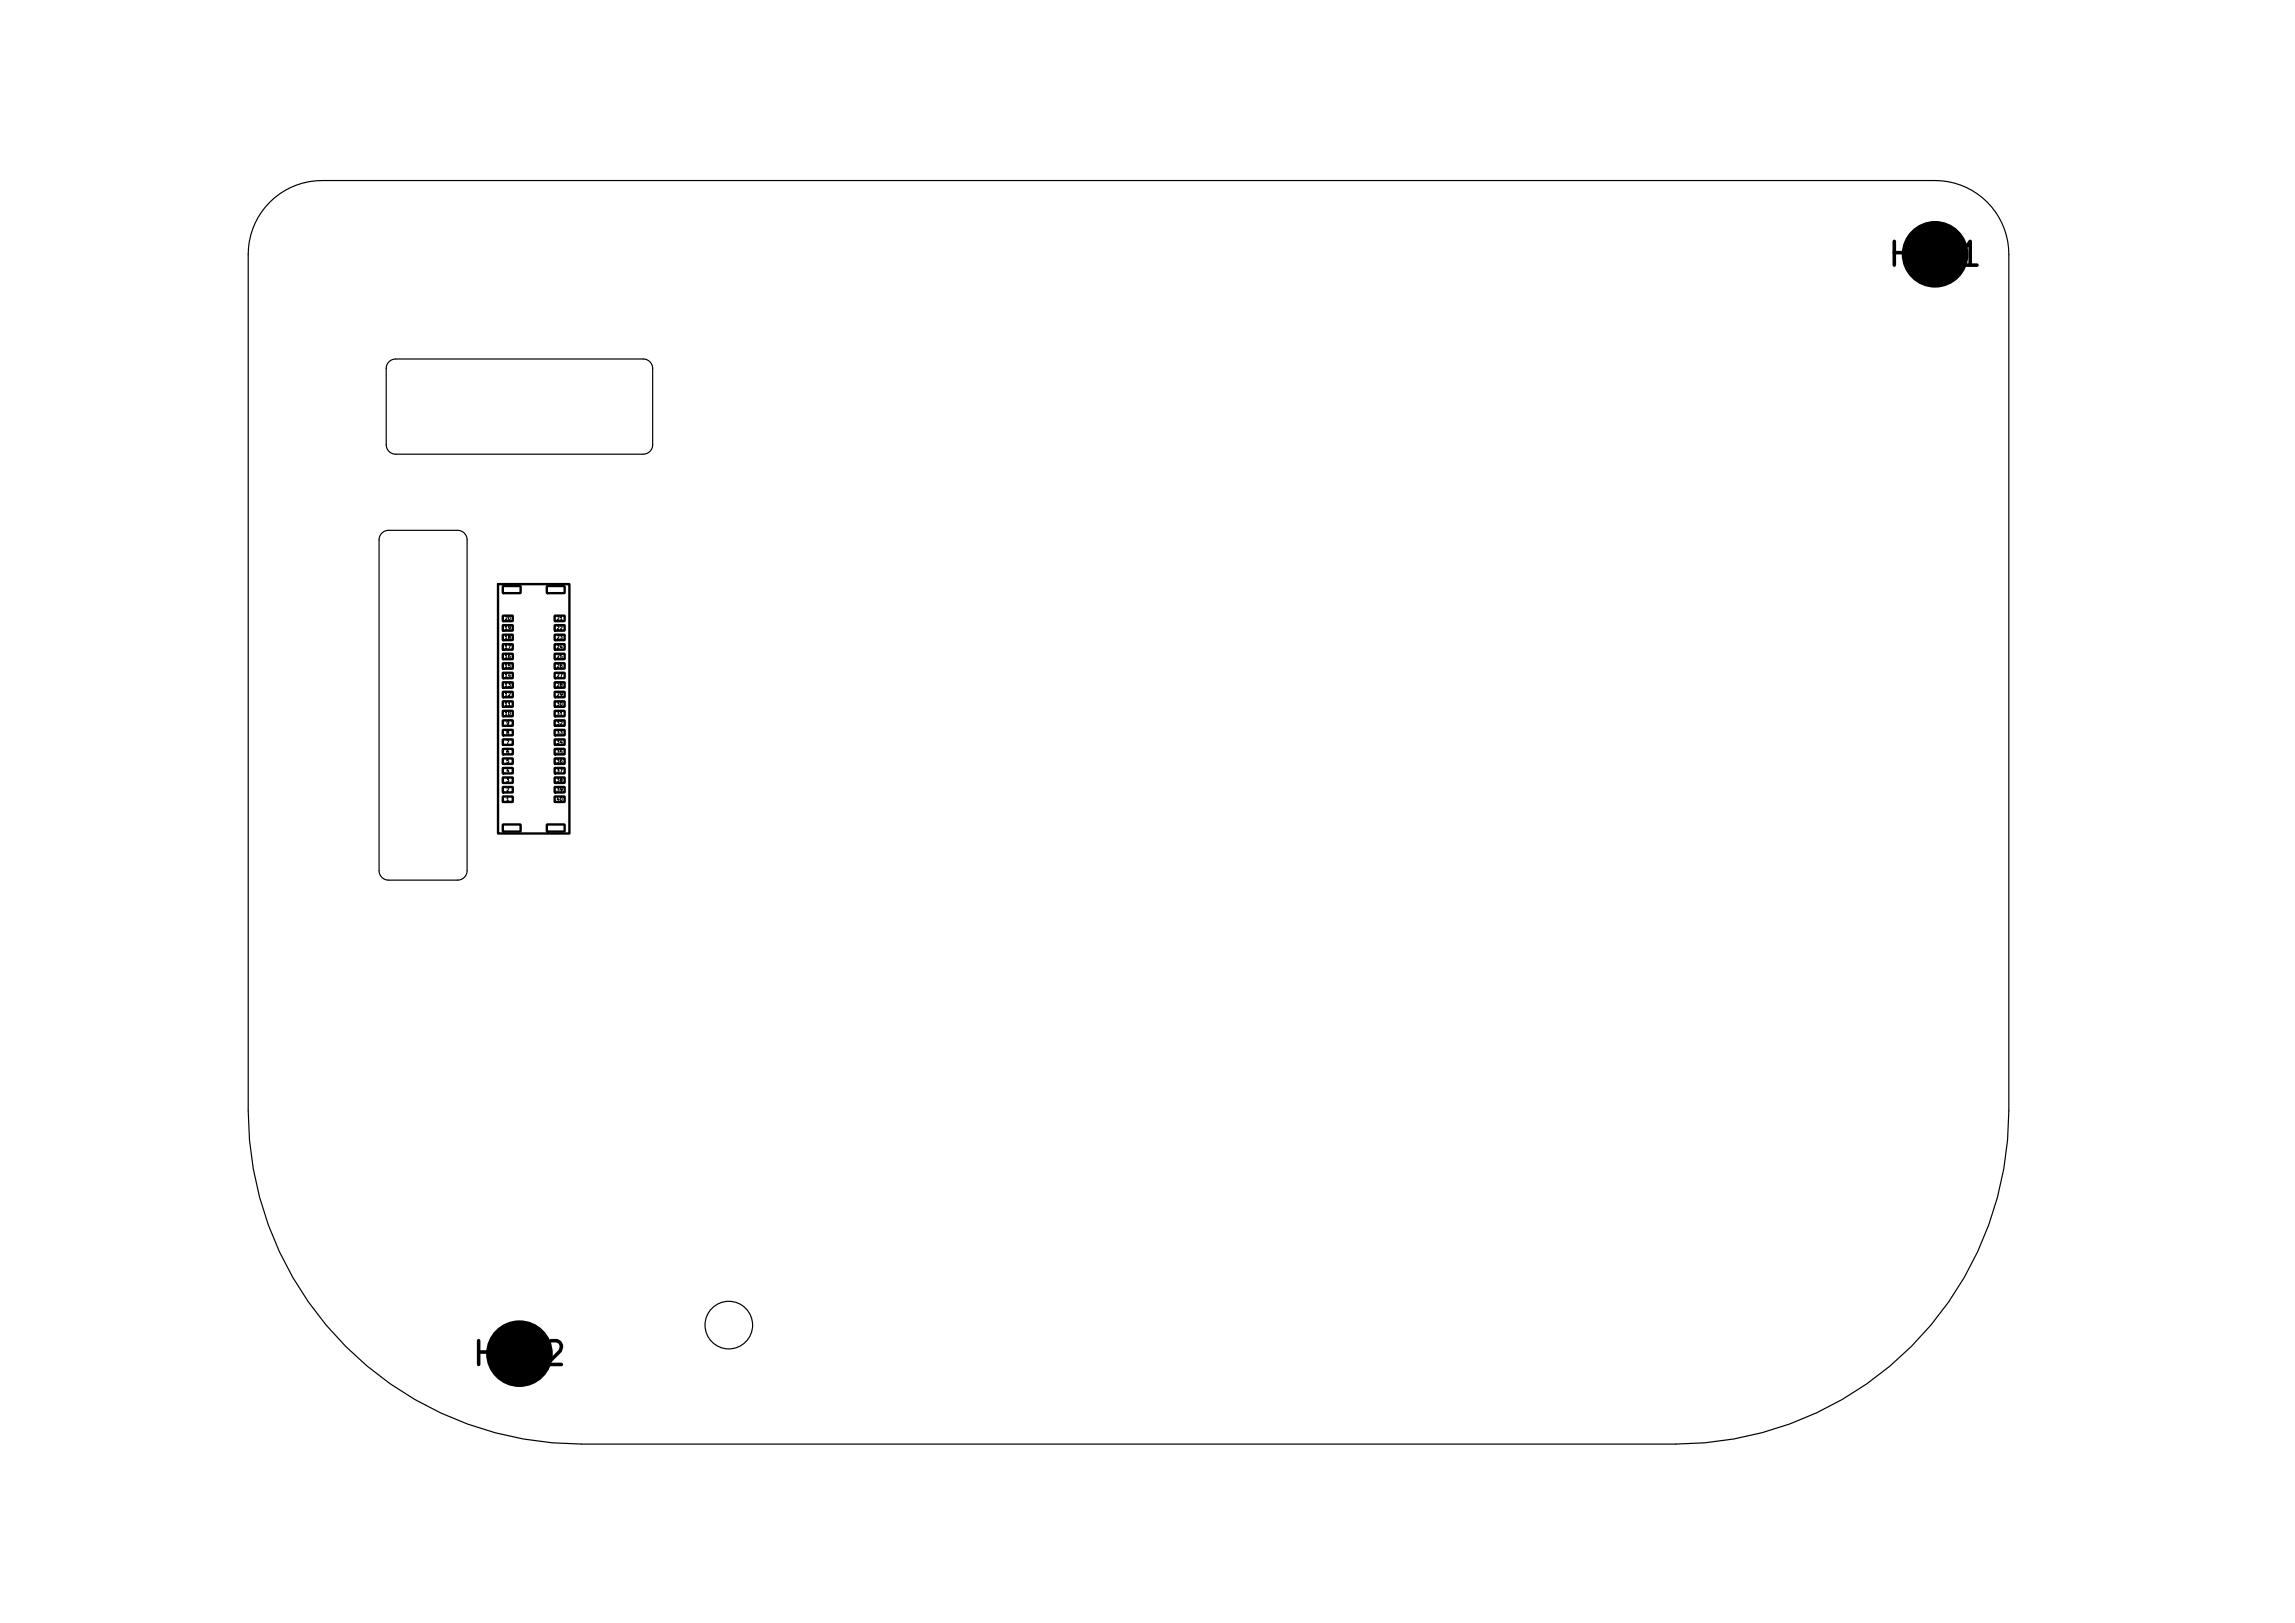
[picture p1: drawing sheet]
<svg xmlns="http://www.w3.org/2000/svg" width="297mm" height="210mm" viewBox="0 0 297 210" stroke-linecap="round" stroke-linejoin="round" font-family="sans-serif">
<defs><g id="words">
<g font-size="3.1">
<text x="244.1" y="35.2">H101</text>
<text x="60.9" y="177.5">H102</text>
</g>
<g font-size=".4">
<text x="65.3" y="82.8">18</text>
<text x="65.3" y="81.6">19</text>
<text x="65.3" y="80.3">20</text>
<text x="72" y="80.3">21</text>
<text x="72" y="81.6">22</text>
<text x="72" y="82.8">23</text>
<text x="65.3" y="89">13</text>
<text x="65.3" y="87.7">14</text>
<text x="65.3" y="86.5">15</text>
<text x="65.3" y="85.3">16</text>
<text x="65.3" y="84">17</text>
<text x="72" y="84">24</text>
<text x="72" y="85.3">25</text>
<text x="72" y="86.5">26</text>
<text x="72" y="87.7">27</text>
<text x="72" y="89">28</text>
<text x="65.3" y="92.7">10</text>
<text x="65.3" y="91.4">11</text>
<text x="65.3" y="90.2">12</text>
<text x="65.5" y="95.1">8</text>
<text x="65.5" y="93.9">9</text>
<text x="72" y="90.2">29</text>
<text x="72" y="91.4">30</text>
<text x="72" y="92.7">31</text>
<text x="72" y="93.9">32</text>
<text x="72" y="95.1">33</text>
<text x="65.5" y="101.3">3</text>
<text x="65.5" y="100">4</text>
<text x="65.5" y="98.8">5</text>
<text x="65.5" y="97.6">6</text>
<text x="65.5" y="96.4">7</text>
<text x="72" y="96.4">34</text>
<text x="72" y="97.6">35</text>
<text x="72" y="98.8">36</text>
<text x="72" y="100">37</text>
<text x="72" y="101.3">38</text>
<text x="65.5" y="103.7">1</text>
<text x="65.5" y="102.5">2</text>
<text x="72" y="102.5">39</text>
<text x="72" y="103.7">40</text>
</g>
</g></defs>
<g fill="none" stroke="#000" stroke-width=".31">
<path d="M64.5 75.6h9.2v32.2h-9.2zM65.1 79.7h1.2l.1 .6-1.3 .1zM65.1 75.9l2.2-.1 .1 .9h-2.3zM70.8 75.9l2.2-.1 .1 .9h-2.3zM71.8 79.7h1.2l.1 .6-1.3 .1zM65.1 99.4h1.2l.1 .6-1.3 .1zM65.1 98.2l1.2-.1 .1 .7h-1.3zM65.1 96.9h1.2l.1 .7h-1.3zM65.1 95.7h1.2l.1 .6-1.3 .1zM65.1 94.5l1.2-.1 .1 .7h-1.3zM65.1 93.2h1.2l.1 .7h-1.3zM65.1 92h1.2l.1 .6-1.3 .1z"/>
<path d="M65.1 90.8h1.2l.1 .6h-1.3zM65.1 89.5h1.2l.1 .7h-1.3zM65.1 88.3h1.2l.1 .6-1.3 .1zM65.1 87.1h1.2l.1 .6-1.3 .1zM65.1 85.8h1.2l.1 .7h-1.3zM65.1 84.6h1.2l.1 .7h-1.3zM65.1 83.4h1.2l.1 .6-1.3 .1zM65.1 82.1h1.2l.1 .7h-1.3zM65.1 80.9h1.2l.1 .7h-1.3zM71.8 80.9h1.2l.1 .7h-1.3zM71.8 82.1h1.2l.1 .7h-1.3zM71.8 83.4h1.2l.1 .6-1.3 .1z"/>
<path d="M71.8 84.6h1.2l.1 .7h-1.3zM71.8 85.8h1.2l.1 .7h-1.3zM71.8 87.1h1.2l.1 .6-1.3 .1zM71.8 88.3h1.2l.1 .6-1.3 .1zM71.8 89.5h1.2l.1 .7h-1.3zM71.8 90.8h1.2l.1 .6h-1.3zM71.8 92h1.2l.1 .6-1.3 .1zM71.8 93.2h1.2l.1 .7h-1.3zM71.8 94.5l1.2-.1 .1 .7h-1.3zM71.8 95.7h1.2l.1 .6-1.3 .1zM71.8 96.9h1.2l.1 .7h-1.3zM71.8 98.2l1.2-.1 .1 .7h-1.3z"/>
<path d="M71.8 99.4h1.2l.1 .6-1.3 .1zM65.1 103.1h1.2l.1 .6-1.3 .1zM65.1 101.9l1.2-.1 .1 .7h-1.3zM65.1 100.6h1.2l.1 .7h-1.3zM65.1 106.7h2.2l.1 .8-2.3 .1zM70.8 106.7h2.2l.1 .8-2.3 .1zM71.8 100.6h1.2l.1 .7h-1.3zM71.8 101.9l1.2-.1 .1 .7h-1.3zM71.8 103.1h1.2l.1 .6-1.3 .1z"/>
<circle cx="250.4" cy="32.9" r="4.2"/>
<circle cx="67.2" cy="175.2" r="4.2"/>
</g>
<g fill="none" stroke="#000" stroke-width=".15">
<path d="M34.9 26.2a9.5 9.5 0 0 1 6.8-2.8h208.7a9.5 9.5 0 0 1 9.6 9.5v110.9a43.1 43.1 0 0 1-43.1 43.1h-141.7a43.1 43.1 0 0 1-43.1-43.1v-110.9a9.5 9.5 0 0 1 2.8-6.7zM50.3 46.8l.4-.2 .5-.1h32a1.23 1.23 0 0 1 1.3 1.2v9.8a1.23 1.23 0 0 1-1.3 1.3h-32a1.23 1.23 0 0 1-1.2-1.3v-9.8l.1-.4zM49.4 69l.5-.3 .4-.1h8.9a1.23 1.23 0 0 1 1.2 1.3v42.8a1.23 1.23 0 0 1-1.2 1.2h-8.9a1.23 1.23 0 0 1-1.2-1.2v-42.8v-.5z"/>
<circle cx="94.3" cy="171.5" r="3.1"/>
</g>
<g fill="#000" stroke="#000" stroke-width=".13">
<circle cx="250.4" cy="32.9" r="4.2"/>
<circle cx="67.2" cy="175.2" r="4.2"/>
</g>
<use href="#words"/>
</svg>
